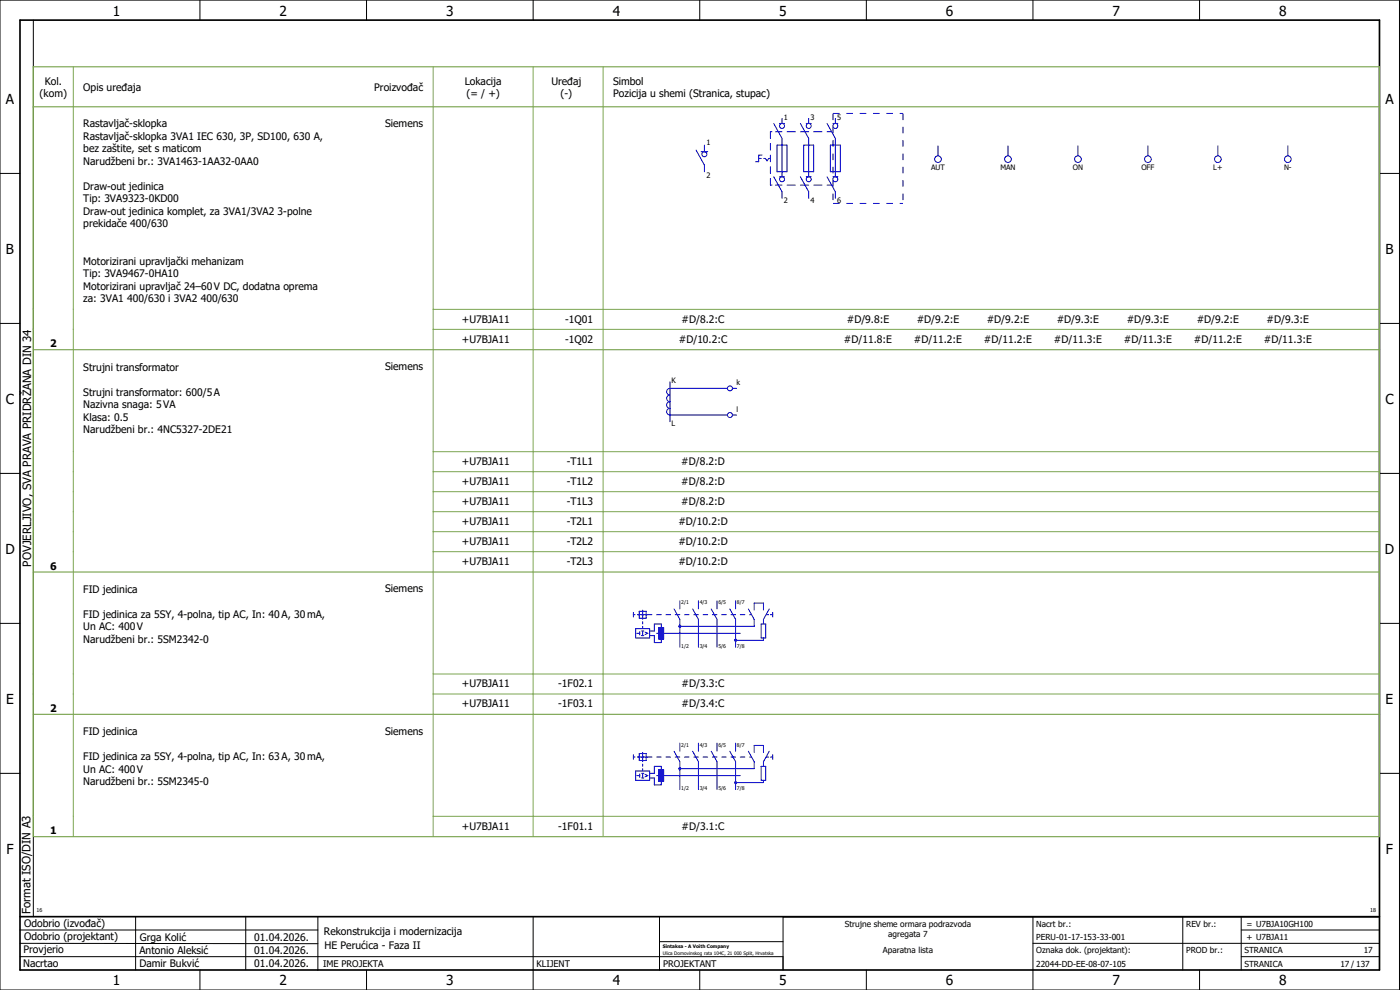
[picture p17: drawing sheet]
<svg xmlns="http://www.w3.org/2000/svg" width="420mm" height="297mm" viewBox="0 0 420 297" stroke-linecap="round" stroke-linejoin="round" font-family="sans-serif">
<defs><g id="words">
<g font-size="4.1">
<text x="33.9" y="4.7">1</text>
<text x="83.9" y="4.7">2</text>
<text x="133.9" y="4.7">3</text>
<text x="183.9" y="4.7">4</text>
<text x="233.9" y="4.7">5</text>
<text x="283.9" y="4.7">6</text>
<text x="333.9" y="4.7">7</text>
<text x="383.9" y="4.7">8</text>
<text x="1.8" y="31.2">A</text>
<text x="415.8" y="31.2">A</text>
<text x="1.8" y="76.2">B</text>
<text x="415.8" y="76.2">B</text>
<text x="1.8" y="121.2">C</text>
<text x="415.8" y="121.2">C</text>
<text x="1.6" y="166.2">D</text>
<text x="415.6" y="166.2">D</text>
<text x="1.8" y="211.2">E</text>
<text x="415.8" y="211.2">E</text>
<text x="1.9" y="256.2">F</text>
<text x="415.9" y="256.2">F</text>
<text x="33.9" y="295.7">1</text>
<text x="83.9" y="295.7">2</text>
<text x="133.9" y="295.7">3</text>
<text x="183.9" y="295.7">4</text>
<text x="233.9" y="295.7">5</text>
<text x="283.9" y="295.7">6</text>
<text x="333.9" y="295.7">7</text>
<text x="383.9" y="295.7">8</text>
</g>
<g font-size="3.4">
<text x="9.4" y="170" transform="rotate(-90 9.4 170)">POVJERLJIVO, SVA PRAVA PRIDRŽANA DIN 34</text>
<text x="9.2" y="274.3" transform="rotate(-90 9.2 274.3)">Format ISO/DIN A3</text>
</g>
<g font-size="3.1">
<text x="11.9" y="29.1">(kom)</text>
<text x="13.4" y="25.4">Kol.</text>
<text x="25" y="27.3">Opis uređaja</text>
<text x="112.3" y="27.3">Proizvođač</text>
<text x="139.5" y="25.4">Lokacija</text>
<text x="140" y="29.1">(= / +)</text>
<text x="165.5" y="25.4">Uređaj</text>
<text x="168.2" y="29.1">(-)</text>
<text x="184" y="25.4">Simbol</text>
<text x="184" y="29.1">Pozicija u shemi (Stranica, stupac)</text>
<text x="25" y="38.2">Rastavljač-sklopka</text>
<text x="25" y="41.9">Rastavljač-sklopka 3VA1 IEC 630, 3P, SD100, 630 A,</text>
<text x="115.6" y="38">Siemens</text>
<text x="25" y="45.7">bez zaštite, set s maticom</text>
<text x="25" y="49.4">Narudžbeni br.: 3VA1463-1AA32-0AA0</text>
<text x="25" y="56.9">Draw‑out jedinica</text>
<text x="25" y="60.7">Tip: 3VA9323-0KD00</text>
<text x="25" y="64.4">Draw‑out jedinica komplet, za 3VA1/3VA2 3‑polne</text>
<text x="25" y="68.2">prekidače 400/630</text>
<text x="25" y="79.4">Motorizirani upravljački mehanizam</text>
<text x="25" y="83.2">Tip: 3VA9467-0HA10</text>
<text x="25" y="86.9">Motorizirani upravljač 24–60 V DC, dodatna oprema</text>
<text x="25" y="90.7">za: 3VA1 400/630 i 3VA2 400/630</text>
<text x="138.6" y="96.8">+U7BJA11</text>
<text x="169.6" y="96.8">-1Q01</text>
<text x="204.6" y="96.8">#D/8.2:C</text>
<text x="254.1" y="96.8">#D/9.8:E</text>
<text x="275.1" y="96.8">#D/9.2:E</text>
<text x="296.1" y="96.8">#D/9.2:E</text>
<text x="317.1" y="96.8">#D/9.3:E</text>
<text x="338.1" y="96.8">#D/9.3:E</text>
<text x="359.1" y="96.8">#D/9.2:E</text>
<text x="380.1" y="96.8">#D/9.3:E</text>
<text x="15" y="104.2">2</text>
<text x="138.6" y="102.8">+U7BJA11</text>
<text x="169.6" y="102.8">-1Q02</text>
<text x="203.7" y="102.8">#D/10.2:C</text>
<text x="253.3" y="102.8">#D/11.8:E</text>
<text x="274.3" y="102.8">#D/11.2:E</text>
<text x="295.3" y="102.8">#D/11.2:E</text>
<text x="316.3" y="102.8">#D/11.3:E</text>
<text x="337.3" y="102.8">#D/11.3:E</text>
<text x="358.3" y="102.8">#D/11.2:E</text>
<text x="379.3" y="102.8">#D/11.3:E</text>
<text x="25" y="111.2">Strujni transformator</text>
<text x="115.6" y="111">Siemens</text>
<text x="25" y="118.7">Strujni transformator: 600/5 A</text>
<text x="25" y="122.4">Nazivna snaga: 5 VA</text>
<text x="25" y="126.2">Klasa: 0.5</text>
<text x="25" y="129.9">Narudžbeni br.: 4NC5327-2DE21</text>
<text x="138.6" y="139.5">+U7BJA11</text>
<text x="170.1" y="139.5">-T1L1</text>
<text x="204.5" y="139.5">#D/8.2:D</text>
<text x="138.6" y="145.5">+U7BJA11</text>
<text x="170.1" y="145.5">-T1L2</text>
<text x="204.5" y="145.5">#D/8.2:D</text>
<text x="138.6" y="151.5">+U7BJA11</text>
<text x="170.1" y="151.5">-T1L3</text>
<text x="204.5" y="151.5">#D/8.2:D</text>
<text x="138.6" y="157.5">+U7BJA11</text>
<text x="170.1" y="157.5">-T2L1</text>
<text x="203.6" y="157.5">#D/10.2:D</text>
<text x="138.6" y="163.5">+U7BJA11</text>
<text x="170.1" y="163.5">-T2L2</text>
<text x="203.6" y="163.5">#D/10.2:D</text>
<text x="15" y="170.9">6</text>
<text x="138.6" y="169.5">+U7BJA11</text>
<text x="170.1" y="169.5">-T2L3</text>
<text x="203.6" y="169.5">#D/10.2:D</text>
<text x="25" y="177.9">FID jedinica</text>
<text x="115.6" y="177.7">Siemens</text>
<text x="25" y="185.4">FID jedinica za 5SY, 4-polna, tip AC, In: 40 A, 30 mA,</text>
<text x="25" y="189.1">Un AC: 400 V</text>
<text x="25" y="192.9">Narudžbeni br.: 5SM2342-0</text>
<text x="138.6" y="206.2">+U7BJA11</text>
<text x="167.5" y="206.2">-1F02.1</text>
<text x="204.6" y="206.2">#D/3.3:C</text>
<text x="15" y="213.6">2</text>
<text x="138.6" y="212.2">+U7BJA11</text>
<text x="167.5" y="212.2">-1F03.1</text>
<text x="204.6" y="212.2">#D/3.4:C</text>
<text x="25" y="220.6">FID jedinica</text>
<text x="115.6" y="220.4">Siemens</text>
<text x="25" y="228.1">FID jedinica za 5SY, 4-polna, tip AC, In: 63 A, 30 mA,</text>
<text x="25" y="231.8">Un AC: 400 V</text>
<text x="25" y="235.6">Narudžbeni br.: 5SM2345-0</text>
<text x="15" y="250.3">1</text>
<text x="138.6" y="248.9">+U7BJA11</text>
<text x="167.5" y="248.9">-1F01.1</text>
<text x="204.6" y="248.9">#D/3.1:C</text>
<text x="7.2" y="278.1">Odobrio (izvođač)</text>
<text x="97.2" y="280.5">Rekonstrukcija i modernizacija</text>
<text x="7.1" y="286.1">Provjerio</text>
<text x="7.2" y="282.1">Odobrio (projektant)</text>
<text x="41.8" y="286.2">Antonio Aleksić</text>
<text x="42" y="282.3">Grga Kolić</text>
<text x="76.3" y="282.3">01.04.2026.</text>
<text x="76.3" y="286.3">01.04.2026.</text>
<text x="97.4" y="284.8">HE Perućica - Faza II</text>
<text x="6.9" y="290">Nacrtao</text>
<text x="41.8" y="290.3">Damir Bukvić</text>
<text x="76.3" y="290.3">01.04.2026.</text>
</g>
<g font-size="2.7">
<text x="97" y="290.1">IME PROJEKTA</text>
<text x="161" y="290.1">KLIJENT</text>
<text x="199" y="290.1">PROJEKTANT</text>
</g>
<g font-size="2.5">
<text x="253.5" y="278">Strujne sheme ormara podrazvoda</text>
<text x="266.6" y="281">agregata 7</text>
<text x="311" y="278">Nacrt br.:</text>
<text x="356" y="278">REV br.:</text>
<text x="374.1" y="278">= U7BJA10GH100</text>
<text x="265" y="286">Aparatna lista</text>
<text x="311" y="286">Oznaka dok. (projektant):</text>
<text x="311" y="282">PERU-01-17-153-33-001</text>
<text x="356" y="286">PROD br.:</text>
<text x="373.5" y="286">STRANICA</text>
<text x="374.1" y="282.1">+ U7BJA11</text>
<text x="409.3" y="286">17</text>
<text x="311" y="290">22044-DD-EE-08-07-105</text>
<text x="373.5" y="290">STRANICA</text>
<text x="402.3" y="290">17 / 137</text>
</g>
<g font-size="2.2">
<text x="235.2" y="36.1">1</text>
<text x="243.2" y="36.1">3</text>
<text x="251.2" y="36.1">5</text>
<text x="212" y="43.5">1</text>
<text x="212" y="53.4">2</text>
<text x="279.4" y="51">AUT</text>
<text x="300.2" y="51">MAN</text>
<text x="322" y="51">ON</text>
<text x="342.5" y="51">OFF</text>
<text x="364.1" y="51">L+</text>
<text x="385.3" y="51">N-</text>
<text x="235.2" y="60.8">2</text>
<text x="243.2" y="60.8">4</text>
<text x="251.2" y="60.8">6</text>
<text x="201.6" y="115.1">K</text>
<text x="221.1" y="115.6">k</text>
<text x="221.1" y="123.6">l</text>
<text x="201.6" y="127.8">L</text>
</g>
<g font-size="1.6">
<text x="204.4" y="181.3">2/1</text>
<text x="210" y="181.3">4/3</text>
<text x="215.6" y="181.3">6/5</text>
<text x="221.2" y="181.3">8/7</text>
<text x="204.4" y="194.4">1/2</text>
<text x="210" y="194.4">3/4</text>
<text x="215.6" y="194.4">5/6</text>
<text x="221.2" y="194.4">7/8</text>
<text x="204.4" y="224">2/1</text>
<text x="210" y="224">4/3</text>
<text x="215.6" y="224">6/5</text>
<text x="221.2" y="224">8/7</text>
<text x="204.4" y="237.1">1/2</text>
<text x="210" y="237.1">3/4</text>
<text x="215.6" y="237.1">5/6</text>
<text x="221.2" y="237.1">7/8</text>
<text x="11" y="273.7">16</text>
<text x="411.2" y="273.7">18</text>
</g>
<g font-size="1.4">
<text x="198.9" y="284.4">Sintaksa - A Voith Company</text>
<text x="198.9" y="286.4">Ulica Domovinskog rata 104C, 21 000 Split, Hrvatska</text>
</g>
</g></defs>
<g fill="none" stroke="#000" stroke-width=".3">
<path d="M0 0h420v297h-420zM10 6v269M60 0v6M110 0v6M160 0v6M210 0v6M260 0v6M310 0v6M360 0v6M0 52h6M414 52h6M0 97h6"/>
<path d="M414 97h6M0 142h6M414 142h6M414 176.3v87.4M0 187h6M414 187h6M0 232h6M414 232h6M6 279h89.4M40.7 275v16M73.7 274.9v16M95.4 275.1v16"/>
<path d="M160 275v22M197.9 275.1v16M310 275v22M355 275v16M372.5 279h41.5M372.5 275v16M414 275h-179v16M6 283l89.4 .1M6 287h229M60 291v6M110 291v6M197.9 282.5h37.1"/>
<path d="M210 291v6M260 291v6M310 283h104M360 291v6M372.5 287h41.5"/>
</g>
<path d="M6 6h408v285h-408zM6 275h408" fill="none" stroke="#000" stroke-width=".5"/>
<path d="M10 32h404M10 104.8v-84.8h404v84.8M10 105v66.5M10.3 104.9h403.7M414 105v66.5M10 171.7v30.5M10.3 171.6h403.7M414 171.7v30.5" fill="none" stroke="#7ca552" stroke-width=".35"/>
<g fill="none" stroke="#7ca552" stroke-width=".3">
<path d="M22 20v84.8M130 20v84.8M160 20v84.8M181 20v84.8M130 92.8h284M130 98.8h284M22 105v66.5M130 105v66.5M160 105v66.5M181 105v66.5M130 135.5h284M130 141.5h284"/>
<path d="M130 147.5h284M130 153.5h284M130 159.5h284M22 171.7v30.5M130 171.7v30.5M130 165.5h284M160 171.7v30.5M181 171.7v30.5"/>
</g>
<path d="M250 34h21M250 34v27M271 34v27M250 61h21" fill="none" stroke="#00f" stroke-width=".3" stroke-dasharray="2 2" stroke-linecap="butt"/>
<g fill="none" stroke="#00f" stroke-width=".3">
<path d="M231.7 39.5h-.5v2M232.2 37l2.5 4.5v11.5M232.7 39.5h2M234 37h1.5M234.7 35.5v1.5M236.2 39.5h2.5M240.2 37l2.5 4.5v11.5M240.2 39.5h2.5M242 37h1.5M242.7 35.5v1.5M244.2 39.5h2.5M248.2 37l2.5 4.5v11.5"/>
<path d="M248.2 39.5h1.4M250 37h1.5M250.7 35.5v1.5M208.9 45l2.5 4.5v2M210.4 45.5h2M211.4 43.5v2M227.7 47.5h.8M228.7 46.5h-1v2h-1M229.2 47.5h.5l.5 .8 .5-.8h.5M231.2 53.5v2h.5M231.2 43v2M231.2 46.5v2"/>
<path d="M231.2 50v2M232.2 53l2.5 4.5v2M232.7 55.5h2M233.2 43.5h3v8h-3zM234 53h1.5M236.2 55.5h2.5M240.2 53l2.5 4.5v2M240.2 55.5h2.5M241.2 43.5h3v8h-3zM242 53h1.5M244.2 55.5h2.5M248.2 53l2.5 4.5v2"/>
<path d="M248.2 55.5h1.4M249.2 43.5h3v8h-3zM250 53h1.5M281.5 43.8v3M302.5 43.8v3M323.5 43.8v3M344.5 43.8v3M365.5 43.8v3M386.5 43.8v3M201.1 114.5v12M218.3 116.5h-17.2a1 1 0 0 0-1 1 1 1 0 0 0 1 1 1 1 0 0 0-1 1 1 1 0 0 0 1 1 1 1 0 0 0-1 1 1 1 0 0 0 1 1 1 1 0 0 0-1 1 1 1 0 0 0 1 1h17.2M219.8 116.5h1.3"/>
<path d="M219.8 124.5h1.3M190.1 184.4h.5M190.1 183.7v1.4M190.8 188.6h4.2v2.8h-4.2zM191.1 190h.9M191.3 184.4h3M191.8 183.4h2.1v2.1h-2.1zM192 189.5v1M192.5 190.7h.7M192.5 189.3h.7M192.9 183v2.8M192.9 186.5v.7"/>
<path d="M192.9 187.9v.7M192.9 189.3v1.4M193.6 189.7l.8 .3-.8 .4M195 190.7h1.4v2.1h2.1v-1M197.1 190h25.1M197.8 188.3h1.3v3.5h-1.3zM198.5 188.3v-1.1h-2.1v2.1h-1.4M202.3 182.7l1.7 3.1M207.9 182.7l1.7 3.1M213.4 182.7l1.8 3.1M219 182.7l1.8 3.1"/>
<circle cx="234.7" cy="37.8" r=".75"/>
<circle cx="242.7" cy="37.8" r=".75"/>
<circle cx="250.7" cy="37.8" r=".75"/>
<circle cx="211.4" cy="46.3" r=".75"/>
<circle cx="234.7" cy="53.8" r=".75"/>
<circle cx="242.7" cy="53.8" r=".75"/>
<circle cx="250.7" cy="53.8" r=".75"/>
<circle cx="281.5" cy="47.8" r="1"/>
<circle cx="302.5" cy="47.8" r="1"/>
<circle cx="323.5" cy="47.8" r="1"/>
<circle cx="344.5" cy="47.8" r="1"/>
<circle cx="365.5" cy="47.8" r="1"/>
<circle cx="386.5" cy="47.8" r="1"/>
<circle cx="219.1" cy="116.5" r=".75"/>
<circle cx="219.1" cy="124.5" r=".75"/>
</g>
<path d="M197.8 188.3h1.3v3.5h-1.3z" fill="#00f" stroke="#00f" stroke-width=".3"/>
<g fill="#00f">
<circle cx="204" cy="187.9" r=".47"/>
<circle cx="220.8" cy="192.1" r=".47"/>
</g>
<g fill="none" stroke="#00f" stroke-width=".3">
<path d="M194.3 184.4h1.4M197.1 184.4h1.4M199.8 184.4h1.4M202.6 184.4h1.4M204 180.3v2.4M204 185.8v8.4M205.4 184.4h1.4M208.2 184.4h1.4M209.6 180.3v2.4M209.6 185.8v8.4M211 184.4h1.4M213.8 184.4h1.4"/>
<path d="M215.2 180.3v2.4M215.2 185.8v8.4M216.6 184.4h1.4M219.4 184.4h1.4M220.8 180.3v2.4M220.8 185.8v8.4M222.2 184.4h1.3M224.6 182.7l1.7 3.1v2.1h-22.3M224.9 184.4h.7M226.3 183v-2h2.8v2M228.4 187.2h1.4v4.2h-1.4zM229.1 191.4v.7h-8.3"/>
<path d="M230 184.4h.7M230.9 182.7l-1.8 3.1v1.4M231.2 184.4h.7M231.9 183.7v1.4M190.1 227.1h.5M190.1 226.4v1.4M190.8 231.3h4.2v2.8h-4.2zM191.1 232.7h.9M191.3 227.1h3M191.8 226.1h2.1v2.1h-2.1zM192 232.2v1M192.5 233.4h.7"/>
<path d="M192.5 232h.7M192.9 225.7v2.8M192.9 229.2v.7M192.9 230.6v.7M192.9 232v1.4M193.6 232.4l.8 .3-.8 .4M195 233.4h1.4v2.1h2.1v-1M197.1 232.7h25.1M197.8 231h1.3v3.5h-1.3zM198.5 231v-1.1h-2.1v2.1h-1.4M202.3 225.4l1.7 3.1M207.9 225.4l1.7 3.1"/>
<path d="M213.4 225.4l1.8 3.1M219 225.4l1.8 3.1"/>
</g>
<path d="M10 202.2v12M10 214.4v30.5M10.3 214.3h403.7M414 202.2v12M414 214.4v30.5" fill="none" stroke="#7ca552" stroke-width=".35"/>
<path d="M22 202.2v12M22 214.4v30.5M130 214.4v30.5M130 208.2h284M160 202.2v12M160 214.4v30.5M181 202.2v12M181 214.4v30.5M414 202.2h-284v12" fill="none" stroke="#7ca552" stroke-width=".3"/>
<path d="M197.8 231h1.3v3.5h-1.3z" fill="#00f" stroke="#00f" stroke-width=".3"/>
<g fill="#00f">
<circle cx="204" cy="230.6" r=".47"/>
<circle cx="220.8" cy="234.8" r=".47"/>
</g>
<g fill="none" stroke="#00f" stroke-width=".3">
<path d="M194.3 227.1h1.4M197.1 227.1h1.4M199.8 227.1h1.4M202.6 227.1h1.4M204 223v2.4M204 228.5v8.4M205.4 227.1h1.4M208.2 227.1h1.4M209.6 223v2.4M209.6 228.5v8.4M211 227.1h1.4M213.8 227.1h1.4"/>
<path d="M215.2 223v2.4M215.2 228.5v8.4M216.6 227.1h1.4M219.4 227.1h1.4M220.8 223v2.4M220.8 228.5v8.4M222.2 227.1h1.3M224.6 225.4l1.7 3.1v2.1h-22.3M224.9 227.1h.7M226.3 225.7v-2h2.8v2M228.4 229.9h1.4v4.2h-1.4zM229.1 234.1v.7h-8.3"/>
<path d="M230 227.1h.7M230.9 225.4l-1.8 3.1v1.4M231.2 227.1h.7M231.9 226.4v1.4"/>
</g>
<path d="M10 244.9v6M10.3 251h403.7M414 244.9v6" fill="none" stroke="#7ca552" stroke-width=".35"/>
<path d="M22 244.9v6M160 244.9v6M181 244.9v6M414 244.9h-284v6" fill="none" stroke="#7ca552" stroke-width=".3"/>
<use href="#words"/>
</svg>
